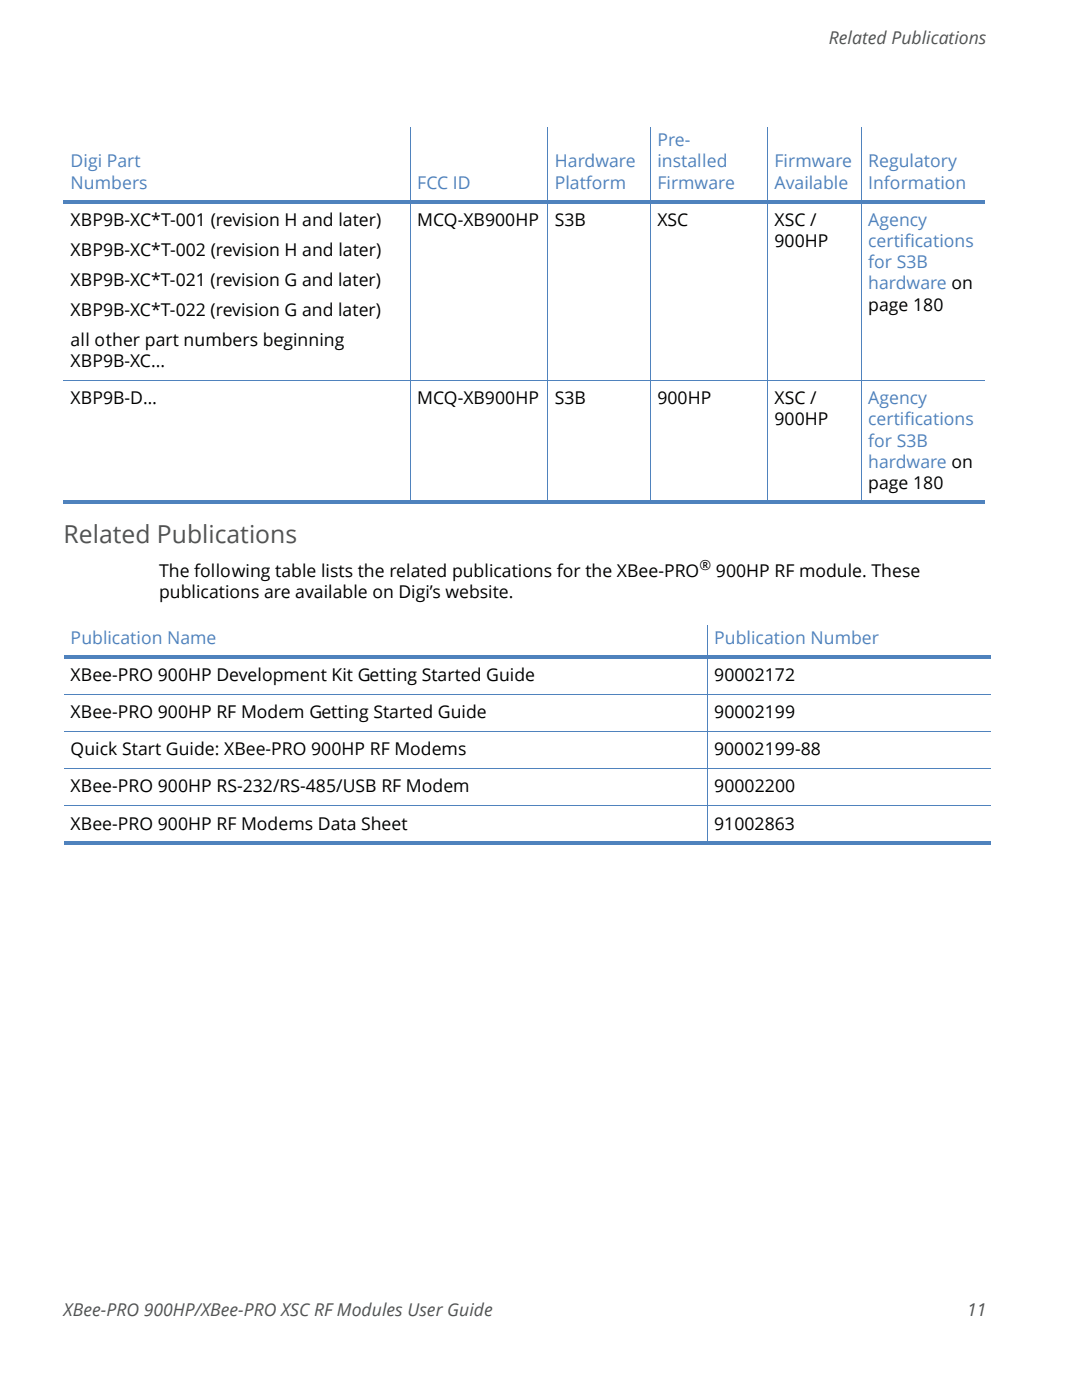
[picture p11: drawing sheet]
<svg xmlns="http://www.w3.org/2000/svg" width="216mm" height="279mm" viewBox="0 0 216 279" stroke-linecap="round" stroke-linejoin="round" font-family="sans-serif">
<defs><g id="words">
<text font-size="4.9" fill="#4f5454" x="12.7" y="108.4">Related Publications</text>
<g font-size="3.5" fill="#4f5454">
<text x="165.4" y="8.7">Related Publications</text>
<text x="12.7" y="262.7">XBee-PRO 900HP/XBee-PRO XSC RF Modules User Guide</text>
<text x="193" y="262.7">11</text>
</g>
<g font-size="3.5" fill="#4f82bd">
<text x="131.2" y="29.2">Pre-</text>
<text x="14.1" y="33.4">Digi Part</text>
<text x="110.7" y="33.4">Hardware</text>
<text x="131.2" y="33.4">installed</text>
<text x="154.5" y="33.4">Firmware</text>
<text x="173.2" y="33.4">Regulatory</text>
<text x="14.1" y="37.6">Numbers</text>
<text x="83.3" y="37.6">FCC ID</text>
<text x="110.7" y="37.6">Platform</text>
<text x="131.2" y="37.6">Firmware</text>
<text x="154.5" y="37.6">Available</text>
<text x="173.2" y="37.6">Information</text>
<text x="173.2" y="45">Agency</text>
<text x="173.2" y="49.3">certifications</text>
<text x="173.2" y="53.5">for S3B</text>
<text x="173.2" y="57.7">hardware on</text>
<text x="173.2" y="80.7">Agency</text>
<text x="173.2" y="84.9">certifications</text>
<text x="173.2" y="89.1">for S3B</text>
<text x="173.2" y="93.4">hardware on</text>
<text x="14.1" y="128.5">Publication Name</text>
<text x="142.5" y="128.5">Publication Number</text>
</g>
<g font-size="3.5">
<text x="14.1" y="45">XBP9B-XC*T-001 (revision H and later)</text>
<text x="83.2" y="45">MCQ-XB900HP</text>
<text x="110.7" y="45">S3B</text>
<text x="131.2" y="45">XSC</text>
<text x="154.5" y="45">XSC /</text>
<text x="14.1" y="51">XBP9B-XC*T-002 (revision H and later)</text>
<text x="154.5" y="49.3">900HP</text>
<text x="14.1" y="57">XBP9B-XC*T-021 (revision G and later)</text>
<text x="14.1" y="63">XBP9B-XC*T-022 (revision G and later)</text>
<text x="173.2" y="62">page 180</text>
<text x="14.1" y="69">all other part numbers beginning</text>
<text x="14.1" y="73.3">XBP9B-XC...</text>
<text x="14.1" y="80.7">XBP9B-D…</text>
<text x="83.2" y="80.7">MCQ-XB900HP</text>
<text x="110.7" y="80.7">S3B</text>
<text x="131.2" y="80.7">900HP</text>
<text x="154.5" y="80.7">XSC /</text>
<text x="154.5" y="84.9">900HP</text>
<text x="173.2" y="97.6">page 180</text>
<text x="31.7" y="115.1">The following table lists the related publications for the XBee-PRO</text>
<text x="31.8" y="119.4">publications are available on Digi’s website.</text>
<text x="142.8" y="115.1">900HP RF module. These</text>
<text x="14.1" y="135.9">XBee-PRO 900HP Development Kit Getting Started Guide</text>
<text x="142.5" y="135.9">90002172</text>
<text x="14.1" y="143.3">XBee-PRO 900HP RF Modem Getting Started Guide</text>
<text x="142.5" y="143.3">90002199</text>
<text x="14.1" y="150.7">Quick Start Guide: XBee-PRO 900HP RF Modems</text>
<text x="142.5" y="150.7">90002199-88</text>
<text x="14.1" y="158.2">XBee-PRO 900HP RS-232/RS-485/USB RF Modem</text>
<text x="142.5" y="158.2">90002200</text>
<text x="14.1" y="165.6">XBee-PRO 900HP RF Modems Data Sheet</text>
<text x="142.5" y="165.6">91002863</text>
</g>
<text font-size="2.8" x="139.6" y="113.7">®</text>
</g></defs>
<path d="M81.9 25.4v75.1M109.3 25.4v75.1M129.8 25.4v75.1M153.1 25.4v75.1M171.8 25.4v75.1" fill="none" stroke="#4f82bd" stroke-width=".2"/>
<path d="M12.7 39.9h183.8v.7h-183.8z" fill="#4f82bd"/>
<path d="M12.7 75.8h183.8" fill="none" stroke="#4f82bd" stroke-width=".2"/>
<path d="M12.7 99.8h183.8v.7h-183.8z" fill="#4f82bd"/>
<path d="M141.1 124.8v43.7" fill="none" stroke="#4f82bd" stroke-width=".2"/>
<path d="M12.7 130.8h185v.7h-185z" fill="#4f82bd"/>
<path d="M12.7 138.5h185M12.7 145.9h185M12.7 153.3h185M12.7 160.7h185" fill="none" stroke="#4f82bd" stroke-width=".2"/>
<path d="M12.7 167.8h185v.7h-185z" fill="#4f82bd"/>
<use href="#words"/>
</svg>
